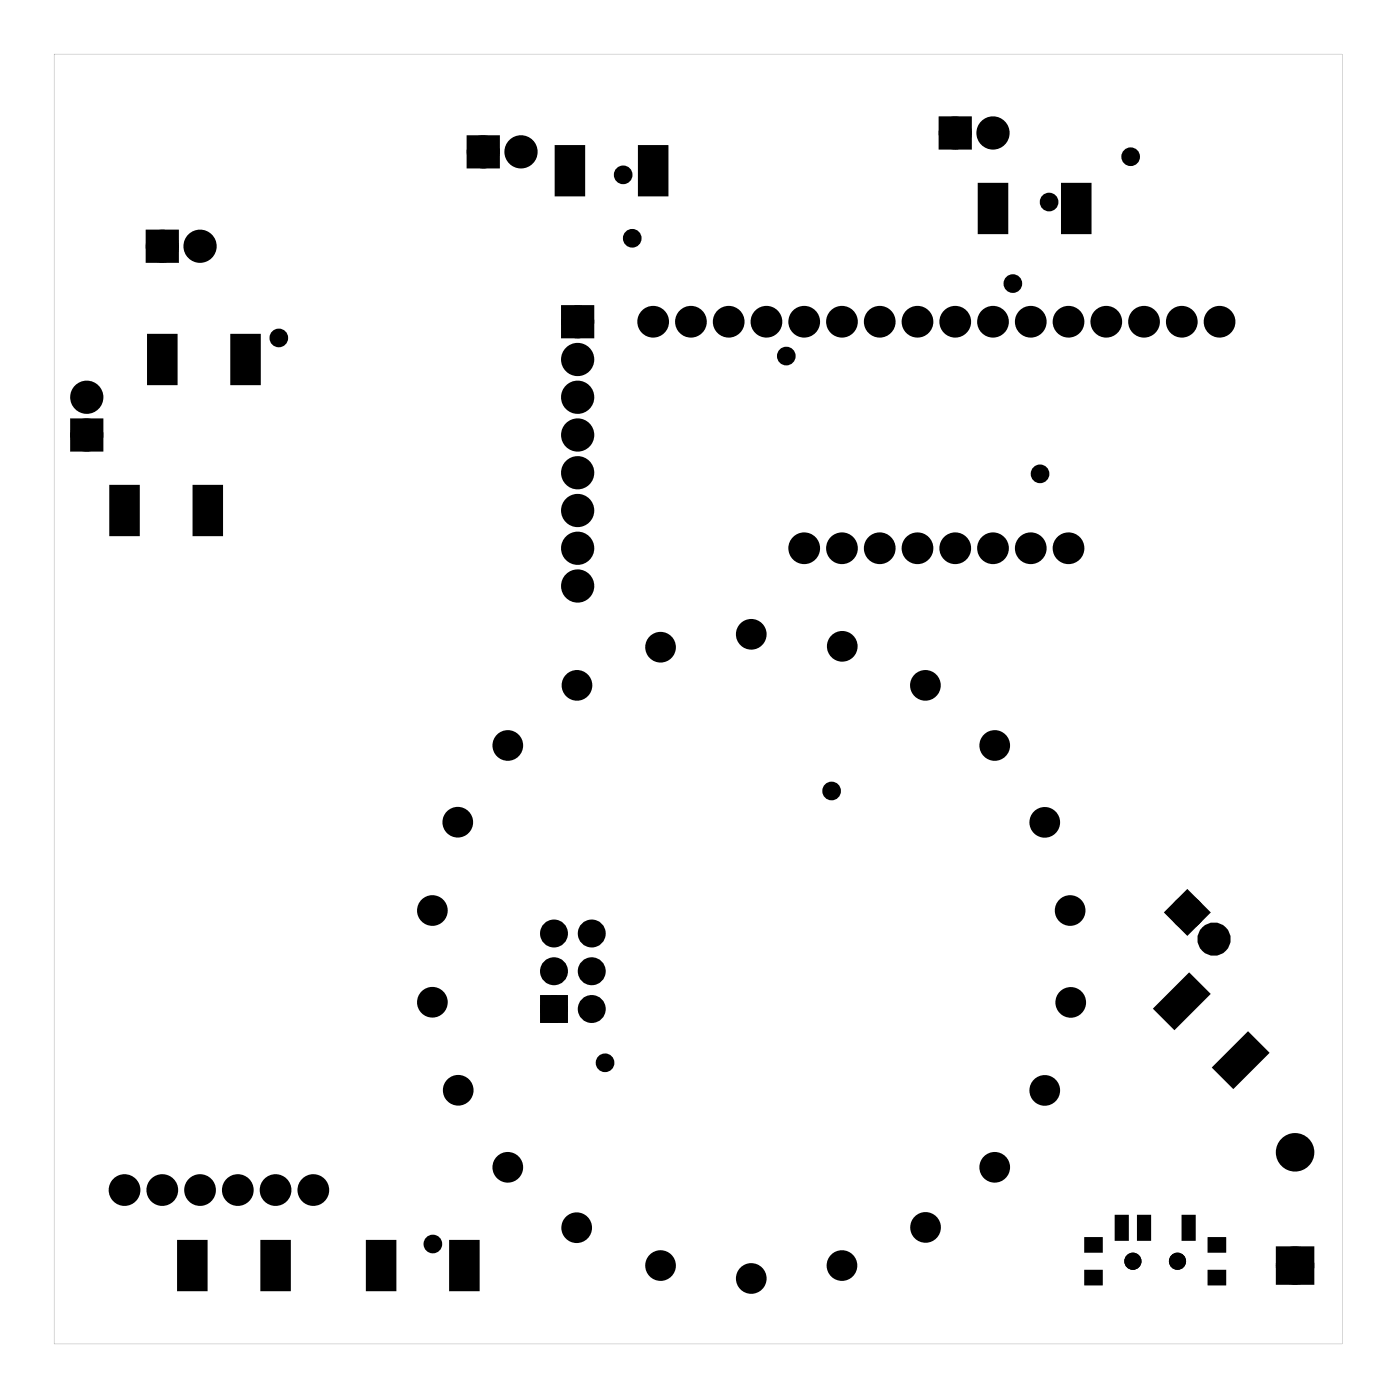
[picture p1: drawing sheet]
<svg xmlns="http://www.w3.org/2000/svg" width="94mm" height="94mm" viewBox="0 0 94 94" stroke-linecap="round" stroke-linejoin="round" font-family="sans-serif">
<g fill="#000">
<path d="M10.2 15.8h1.5v1.5h-1.5zM31.8 9.5h1.4v1.5h-1.4zM37.4 9.9h1.8v3.2h-1.8zM43 9.9h1.8v3.2h-1.8zM63.5 8.2h1.5v1.5h-1.5zM65.9 12.4h1.8v3.2h-1.8zM71.5 12.4h1.8v3.2h-1.8zM5.1 28.5h1.5v1.5h-1.5zM7.5 32.7h1.8v3.2h-1.8zM10 22.6h1.8v3.2h-1.8zM13.1 32.7h1.8v3.2h-1.8zM15.6 22.6h1.8v3.2h-1.8z"/>
<path d="M38.1 20.9h1.5v1.5h-1.5zM36.6 67.2h1.3v1.3h-1.3zM77.7 67.9l2.3-2.3 1.3 1.3-2.3 2.2zM78.8 61.4l1.1-1.1 1 1.1-1 1zM81.7 71.8l2.3-2.2 1.2 1.2-2.2 2.3zM12 83.5h1.8v3.2h-1.8zM17.6 83.5h1.8v3.2h-1.8zM24.7 83.5h1.8v3.2h-1.8zM30.3 83.5h1.8v3.2h-1.8zM73.1 85.6h1v.8h-1zM73.1 83.4h1v.8h-1zM75.1 81.9h.7v1.5h-.7z"/>
<path d="M76.6 81.9h.7v1.5h-.7zM79.6 81.9h.7v1.5h-.7zM81.4 83.4h1v.8h-1zM81.4 85.6h1v.8h-1zM86.2 84.2h1.8v1.9h-1.8z"/>
<path d="M3.6 3.6v86.8h86.7v-86.8zM3.6 3.6h86.7v86.8h-86.7z"/>
</g>
<g fill="#000">
<circle cx="10.9" cy="16.6" r=".74"/>
<circle cx="13.5" cy="16.6" r=".74"/>
<circle cx="32.5" cy="10.2" r=".74"/>
<circle cx="35" cy="10.2" r=".74"/>
<circle cx="41.9" cy="11.8" r=".35"/>
<circle cx="42.5" cy="16" r=".35"/>
<circle cx="64.3" cy="8.9" r=".74"/>
<circle cx="66.8" cy="8.9" r=".74"/>
<circle cx="68.1" cy="19.1" r=".35"/>
<circle cx="70.6" cy="13.6" r=".35"/>
<circle cx="76.1" cy="10.5" r=".35"/>
<circle cx="5.8" cy="29.3" r=".74"/>
<circle cx="5.8" cy="26.7" r=".74"/>
<circle cx="18.8" cy="22.7" r=".35"/>
<circle cx="38.9" cy="24.2" r=".74"/>
<circle cx="38.9" cy="36.9" r=".74"/>
<circle cx="38.9" cy="29.3" r=".74"/>
<circle cx="38.9" cy="26.7" r=".74"/>
<circle cx="38.9" cy="34.3" r=".74"/>
<circle cx="38.9" cy="21.6" r=".74"/>
<circle cx="38.9" cy="39.4" r=".74"/>
<circle cx="38.9" cy="31.8" r=".74"/>
<circle cx="43.9" cy="21.6" r=".72"/>
<circle cx="46.5" cy="21.6" r=".72"/>
<circle cx="49" cy="21.6" r=".72"/>
<circle cx="51.6" cy="21.6" r=".72"/>
<circle cx="52.9" cy="24" r=".35"/>
<circle cx="54.1" cy="36.9" r=".72"/>
<circle cx="54.1" cy="21.6" r=".72"/>
<circle cx="56.6" cy="36.9" r=".72"/>
<circle cx="56.6" cy="21.6" r=".72"/>
<circle cx="59.2" cy="36.9" r=".72"/>
<circle cx="59.2" cy="21.6" r=".72"/>
<circle cx="61.7" cy="36.9" r=".72"/>
<circle cx="61.7" cy="21.6" r=".72"/>
<circle cx="64.3" cy="36.9" r=".72"/>
<circle cx="64.3" cy="21.6" r=".72"/>
<circle cx="66.8" cy="36.9" r=".72"/>
<circle cx="66.8" cy="21.6" r=".72"/>
<circle cx="69.3" cy="36.9" r=".72"/>
<circle cx="69.3" cy="21.6" r=".72"/>
<circle cx="70" cy="31.9" r=".35"/>
<circle cx="71.9" cy="36.9" r=".72"/>
<circle cx="71.9" cy="21.6" r=".72"/>
<circle cx="74.4" cy="21.6" r=".72"/>
<circle cx="77" cy="21.6" r=".72"/>
<circle cx="79.5" cy="21.6" r=".72"/>
<circle cx="82" cy="21.6" r=".72"/>
<circle cx="30.8" cy="55.3" r=".75"/>
<circle cx="34.2" cy="50.2" r=".75"/>
<circle cx="38.8" cy="46.1" r=".75"/>
<circle cx="44.4" cy="43.5" r=".75"/>
<circle cx="50.5" cy="42.7" r=".75"/>
<circle cx="55.9" cy="53.2" r=".35"/>
<circle cx="56.7" cy="43.5" r=".75"/>
<circle cx="62.2" cy="46.1" r=".75"/>
<circle cx="66.9" cy="50.2" r=".75"/>
<circle cx="70.3" cy="55.3" r=".75"/>
<circle cx="29.1" cy="67.4" r=".75"/>
<circle cx="29.1" cy="61.3" r=".75"/>
<circle cx="30.8" cy="73.4" r=".75"/>
<circle cx="34.2" cy="78.5" r=".75"/>
<circle cx="37.3" cy="67.9" r=".66"/>
<circle cx="37.3" cy="65.3" r=".66"/>
<circle cx="37.3" cy="62.8" r=".66"/>
<circle cx="39.8" cy="67.9" r=".66"/>
<circle cx="39.8" cy="65.3" r=".66"/>
<circle cx="39.8" cy="62.8" r=".66"/>
<circle cx="40.7" cy="71.5" r=".35"/>
<circle cx="66.9" cy="78.5" r=".75"/>
<circle cx="70.3" cy="73.4" r=".75"/>
<circle cx="72" cy="61.3" r=".75"/>
<circle cx="72" cy="67.4" r=".75"/>
<circle cx="79.9" cy="61.4" r=".74"/>
<circle cx="81.7" cy="63.2" r=".74"/>
<circle cx="87.1" cy="77.5" r=".91"/>
<circle cx="8.4" cy="80.1" r=".72"/>
<circle cx="10.9" cy="80.1" r=".72"/>
<circle cx="13.5" cy="80.1" r=".72"/>
<circle cx="16" cy="80.1" r=".72"/>
<circle cx="18.5" cy="80.1" r=".72"/>
<circle cx="21.1" cy="80.1" r=".72"/>
<circle cx="29.1" cy="83.7" r=".35"/>
<circle cx="38.8" cy="82.6" r=".75"/>
<circle cx="44.4" cy="85.1" r=".75"/>
<circle cx="50.5" cy="86" r=".75"/>
<circle cx="56.6" cy="85.1" r=".75"/>
<circle cx="62.3" cy="82.6" r=".75"/>
<circle cx="76.2" cy="84.9" r=".45"/>
<circle cx="79.2" cy="84.9" r=".45"/>
<circle cx="87.1" cy="85.1" r=".91"/>
</g>
<g fill="none" stroke="#000" stroke-width=".56">
<path d="M36.6 67.2h1.3v1.3h-1.3z"/>
<circle cx="30.8" cy="55.3" r=".75"/>
<circle cx="34.2" cy="50.2" r=".75"/>
<circle cx="38.8" cy="46.1" r=".75"/>
<circle cx="44.4" cy="43.5" r=".75"/>
<circle cx="50.5" cy="42.7" r=".75"/>
<circle cx="56.7" cy="43.5" r=".75"/>
<circle cx="62.2" cy="46.1" r=".75"/>
<circle cx="66.9" cy="50.2" r=".75"/>
<circle cx="70.3" cy="55.3" r=".75"/>
<circle cx="29.1" cy="67.4" r=".75"/>
<circle cx="29.1" cy="61.3" r=".75"/>
<circle cx="30.8" cy="73.4" r=".75"/>
<circle cx="34.2" cy="78.5" r=".75"/>
<circle cx="37.3" cy="67.9" r=".66"/>
<circle cx="37.3" cy="65.3" r=".66"/>
<circle cx="37.3" cy="62.8" r=".66"/>
<circle cx="39.8" cy="65.3" r=".66"/>
<circle cx="39.8" cy="67.9" r=".66"/>
<circle cx="39.8" cy="62.8" r=".66"/>
<circle cx="66.9" cy="78.5" r=".75"/>
<circle cx="70.3" cy="73.4" r=".75"/>
<circle cx="72" cy="61.3" r=".75"/>
<circle cx="72" cy="67.4" r=".75"/>
<circle cx="38.8" cy="82.6" r=".75"/>
<circle cx="44.4" cy="85.1" r=".75"/>
<circle cx="50.5" cy="86" r=".75"/>
<circle cx="56.6" cy="85.1" r=".75"/>
<circle cx="62.3" cy="82.6" r=".75"/>
</g>
<g fill="none" stroke="#000" stroke-width=".25">
<path d="M37.4 9.9h1.8v3.2h-1.8zM43 9.9h1.8v3.2h-1.8zM65.9 12.4h1.8v3.2h-1.8zM71.5 12.4h1.8v3.2h-1.8zM7.5 32.7h1.8v3.2h-1.8zM10 22.6h1.8v3.2h-1.8zM13.1 32.7h1.8v3.2h-1.8zM15.6 22.6h1.8v3.2h-1.8zM77.7 67.9l2.3-2.3 1.3 1.3-2.3 2.2zM81.7 71.8l2.3-2.2 1.2 1.2-2.2 2.3zM12 83.5h1.8v3.2h-1.8zM17.6 83.5h1.8v3.2h-1.8z"/>
<path d="M24.7 83.5h1.8v3.2h-1.8zM30.3 83.5h1.8v3.2h-1.8zM73.1 85.6h1v.8h-1zM73.1 83.4h1v.8h-1zM75.1 81.9h.7v1.5h-.7zM76.6 81.9h.7v1.5h-.7zM79.6 81.9h.7v1.5h-.7zM81.4 83.4h1v.8h-1zM81.4 85.6h1v.8h-1z"/>
<circle cx="76.2" cy="84.9" r=".45"/>
<circle cx="79.2" cy="84.9" r=".45"/>
</g>
<g fill="none" stroke="#000" stroke-width=".76" stroke-linecap="butt">
<path d="M10.2 15.8h1.5v1.5h-1.5zM31.8 9.5h1.4v1.5h-1.4zM63.5 8.2h1.5v1.5h-1.5zM5.1 28.5h1.5v1.5h-1.5zM78.8 61.4l1.1-1.1 1 1.1-1 1zM86.2 84.2h1.8v1.9h-1.8z"/>
<circle cx="10.9" cy="16.6" r=".74"/>
<circle cx="13.5" cy="16.6" r=".74"/>
<circle cx="32.5" cy="10.2" r=".74"/>
<circle cx="35" cy="10.2" r=".74"/>
<circle cx="64.3" cy="8.9" r=".74"/>
<circle cx="66.8" cy="8.9" r=".74"/>
<circle cx="5.8" cy="26.7" r=".74"/>
<circle cx="5.8" cy="29.3" r=".74"/>
<circle cx="38.9" cy="24.2" r=".74"/>
<circle cx="38.9" cy="21.6" r=".74"/>
<circle cx="38.9" cy="26.7" r=".74"/>
<circle cx="38.9" cy="29.3" r=".74"/>
<circle cx="38.9" cy="34.3" r=".74"/>
<circle cx="38.9" cy="36.9" r=".74"/>
<circle cx="38.9" cy="39.4" r=".74"/>
<circle cx="38.9" cy="31.8" r=".74"/>
<circle cx="79.9" cy="61.4" r=".74"/>
<circle cx="81.7" cy="63.2" r=".74"/>
<circle cx="87.1" cy="77.5" r=".91"/>
<circle cx="87.1" cy="85.1" r=".91"/>
</g>
<g fill="none" stroke="#000" stroke-width=".69" stroke-linecap="butt">
<circle cx="43.9" cy="21.6" r=".72"/>
<circle cx="46.5" cy="21.6" r=".72"/>
<circle cx="49" cy="21.6" r=".72"/>
<circle cx="51.6" cy="21.6" r=".72"/>
<circle cx="54.1" cy="36.9" r=".72"/>
<circle cx="54.1" cy="21.6" r=".72"/>
<circle cx="56.6" cy="36.9" r=".72"/>
<circle cx="56.6" cy="21.6" r=".72"/>
<circle cx="59.2" cy="36.9" r=".72"/>
<circle cx="59.2" cy="21.6" r=".72"/>
<circle cx="61.7" cy="36.9" r=".72"/>
<circle cx="61.7" cy="21.6" r=".72"/>
<circle cx="64.3" cy="36.9" r=".72"/>
<circle cx="64.3" cy="21.6" r=".72"/>
<circle cx="66.8" cy="36.9" r=".72"/>
<circle cx="66.8" cy="21.6" r=".72"/>
<circle cx="69.3" cy="36.9" r=".72"/>
<circle cx="69.3" cy="21.6" r=".72"/>
<circle cx="71.9" cy="36.9" r=".72"/>
<circle cx="71.9" cy="21.6" r=".72"/>
<circle cx="74.4" cy="21.6" r=".72"/>
<circle cx="77" cy="21.6" r=".72"/>
<circle cx="79.5" cy="21.6" r=".72"/>
<circle cx="82" cy="21.6" r=".72"/>
<circle cx="8.4" cy="80.1" r=".72"/>
<circle cx="10.9" cy="80.1" r=".72"/>
<circle cx="13.5" cy="80.1" r=".72"/>
<circle cx="16" cy="80.1" r=".72"/>
<circle cx="18.5" cy="80.1" r=".72"/>
<circle cx="21.1" cy="80.1" r=".72"/>
</g>
<path d="M38.1 20.9h1.5v1.5h-1.5z" fill="none" stroke="#000" stroke-width=".66" stroke-linecap="butt"/>
<g fill="none" stroke="#000" stroke-width=".55">
<circle cx="41.9" cy="11.8" r=".35"/>
<circle cx="42.5" cy="16" r=".35"/>
<circle cx="68.1" cy="19.1" r=".35"/>
<circle cx="70.6" cy="13.6" r=".35"/>
<circle cx="76.1" cy="10.5" r=".35"/>
<circle cx="18.8" cy="22.7" r=".35"/>
<circle cx="52.9" cy="24" r=".35"/>
<circle cx="70" cy="31.9" r=".35"/>
<circle cx="55.9" cy="53.2" r=".35"/>
<circle cx="40.7" cy="71.5" r=".35"/>
<circle cx="29.1" cy="83.7" r=".35"/>
</g>
</svg>
